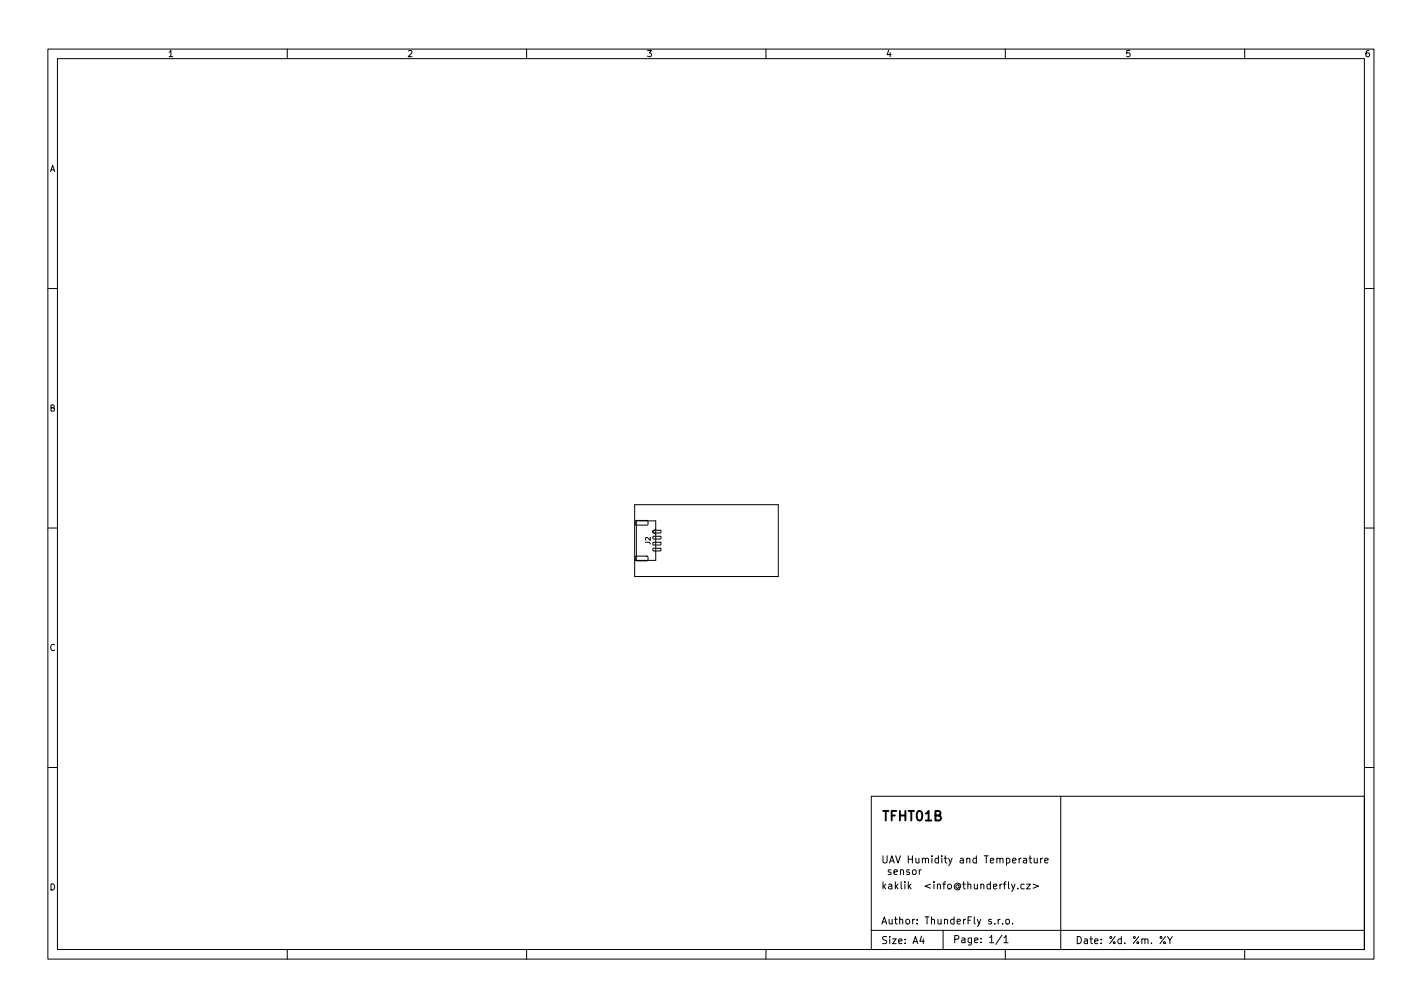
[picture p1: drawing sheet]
<svg xmlns="http://www.w3.org/2000/svg" width="297mm" height="210mm" viewBox="0 0 297 210" stroke-linecap="round" stroke-linejoin="round" font-family="sans-serif">
<defs><g id="words">
<text font-size="2.8" x="184" y="171.4">TFHT01B</text>
<g font-size="2.1">
<text x="184" y="185.7">kaklik &lt;info@thunderfly.cz&gt;</text>
<text x="184" y="193">Author: ThunderFly s.r.o.</text>
<text x="184" y="197.1">Size: A4</text>
<text x="199" y="196.9">Page: 1/1</text>
<text x="224.6" y="197.1">Date: %d. %m. %Y</text>
</g>
<g font-size="1.8">
<text x="35" y="11.9">1</text>
<text x="85" y="11.9">2</text>
<text x="135" y="11.9">3</text>
<text x="185" y="11.9">4</text>
<text x="235" y="11.9">5</text>
<text x="285" y="11.9">6</text>
<text x="10.3" y="35.9">A</text>
<text x="10.3" y="85.9">B</text>
<text x="10.3" y="135.9">C</text>
<text x="10.3" y="185.9">D</text>
</g>
<text font-size="1.4" x="135.9" y="113.7" transform="rotate(-90 135.9 113.7)">J2</text>
</g></defs>
<g fill="none" stroke="#000" stroke-width=".21">
<path d="M10 10.2h277v190.1h-277zM12 12.2h273v186.1h-273zM60 10.2v2M110 10.2v2M160 10.2v2M210 10.2v2M260 10.2v2M10 60.2h2M285 60.2h2M10 110.2h2M132.6 105.4h30v15h-30zM132.8 108.7h2.4l.2 .2-.1 .6-.2 .1h-2.3l-.1-.2z"/>
<path d="M132.8 116.2l2.4-.1 .2 .3-.1 .5-.2 .2h-2.3l-.1-.2zM132.9 108.8h4.1v8.2h-4.1zM136.4 110.8l1.6-.1 .1 .5-1.6 .1zM136.4 112h1.6l.1 .5h-1.6zM136.4 113.3l1.6-.1 .1 .5-1.6 .1zM136.4 114.5h1.6l.1 .5h-1.6zM137 110.5l-.7 .5 .7 .5M285 110.2h2M10 160.2h2M182 166.3h103v32h-103zM184.4 178.7v1.2l.3 .3h.3l.3-.3v-1.2M186 179.8h.7"/>
<path d="M187.1 178.7l.5 1.5 .5-1.5M189.7 178.7v1.5M189.7 179.4h.9M190.6 178.7v1.5M191.3 179.2l.1 .9 .3 .1 .3-.2M192 179.2v1M192.7 179.3l.2-.1 .3 .1 .1 .9M192.7 179.2v1M193.3 179.4l.2-.2 .4 .1 .1 .9M194.7 178.7v.1M194.7 179.2v1M196 179.3l-.4-.1-.3 .3 .1 .6h.6"/>
<path d="M196 178.7v1.5M196.7 178.7v.1M196.7 179.2v1M197.2 179.2h.6M197.4 178.7v1.3l.4 .2M198.2 179.2l.3 1M198.9 179.2l-.5 1.3-.2 .2M200.6 179.3h.6v.9M201.2 179.5l-.5 .1-.2 .2 .2 .4 .5-.1M202 179.3l.2-.1 .3 .1 .1 .9M202 179.2v1M204 179.3l-.5-.1-.3 .3 .2 .6h.6"/>
<path d="M204 178.7v1.5M205.6 178.7h.9M206 178.7v1.5M206.9 179.7l.7-.2-.1-.2-.4-.1-.2 .2 .1 .7h.5M208.2 179.3l.3-.1 .3 .1 .1 .9M208.2 179.2v1M208.9 179.4l.2-.2 .4 .1v.9M210.2 179.3l.5-.1 .3 .3-.2 .6h-.6M210.2 179.2v1.5M211.5 179.7l.7-.2v-.2l-.5-.1-.2 .2 .1 .7h.6M212.9 179.2v1M213.3 179.2l-.4 .3"/>
<path d="M213.8 179.3h.6l.1 .9M214.5 179.5l-.5 .1-.3 .2 .3 .4 .5-.1M215 179.2h.5M215.2 178.7v1.3l.3 .2M216 179.2l.1 .9 .4 .1 .2-.2M216.7 179.2v1M217.4 179.2v1M217.8 179.2l-.4 .3M218.2 179.7l.8-.2-.1-.2-.4-.1-.3 .2 .1 .7h.6M221.6 166.3v32M285 160.2h2M60 198.3v2"/>
<path d="M110 198.3v2M160 198.3v2M182 194.3h103M185.8 180.2l.5-1.5 .5 1.5M186.1 181.7l-.4-.1-.2 .2 .1 .2 .5 .2v.3h-.6M186.7 182.1l.7-.1v-.3l-.4-.1-.3 .2 .1 .7h.6M188.1 181.7l.2-.1 .4 .1v.9M188.1 181.6v1M190 181.7l-.4-.1-.2 .2v.2l.6 .2v.3h-.6M190.7 181.7l.4-.1 .3 .3v.4l-.3 .3-.4-.1-.1-.2zM192 181.6v1M192.4 181.6l-.4 .3"/>
<path d="M192.5 195.5l-.4 1h1M192.9 196v1M197 194.3v4M207.8 192.8v.1M208.5 191.9v1M208.9 191.9l-.4 .3M209.3 195.3l-1.3 1.9M209.4 192.8v.1M209.7 195.8l.4-.5v1.5M209.7 196.8h.9M210 198.3v2M210.2 192l.4-.1 .3 .3v.4l-.3 .3h-.4l-.1-.3z"/>
<path d="M210.7 184.1v1.3l.2 .2M211.3 184.6l.4 1M211.5 192.8v.1M212 184.6l-.5 1.4-.2 .1M212.6 185.5v.1M214 184.7l-.5-.1-.3 .3 .2 .6h.6M214.5 184.6h.7l-.7 1h.7M215.8 184.6l1.2 .4-1.2 .5M243.5 195.5l-1.2 1.5M243.9 195.5l.5 .8 .5-.8M244.4 196.3v.7M260 198.3v2"/>
<circle cx="243.2" cy="196.8" r=".21"/>
</g>
<use href="#words"/>
</svg>
